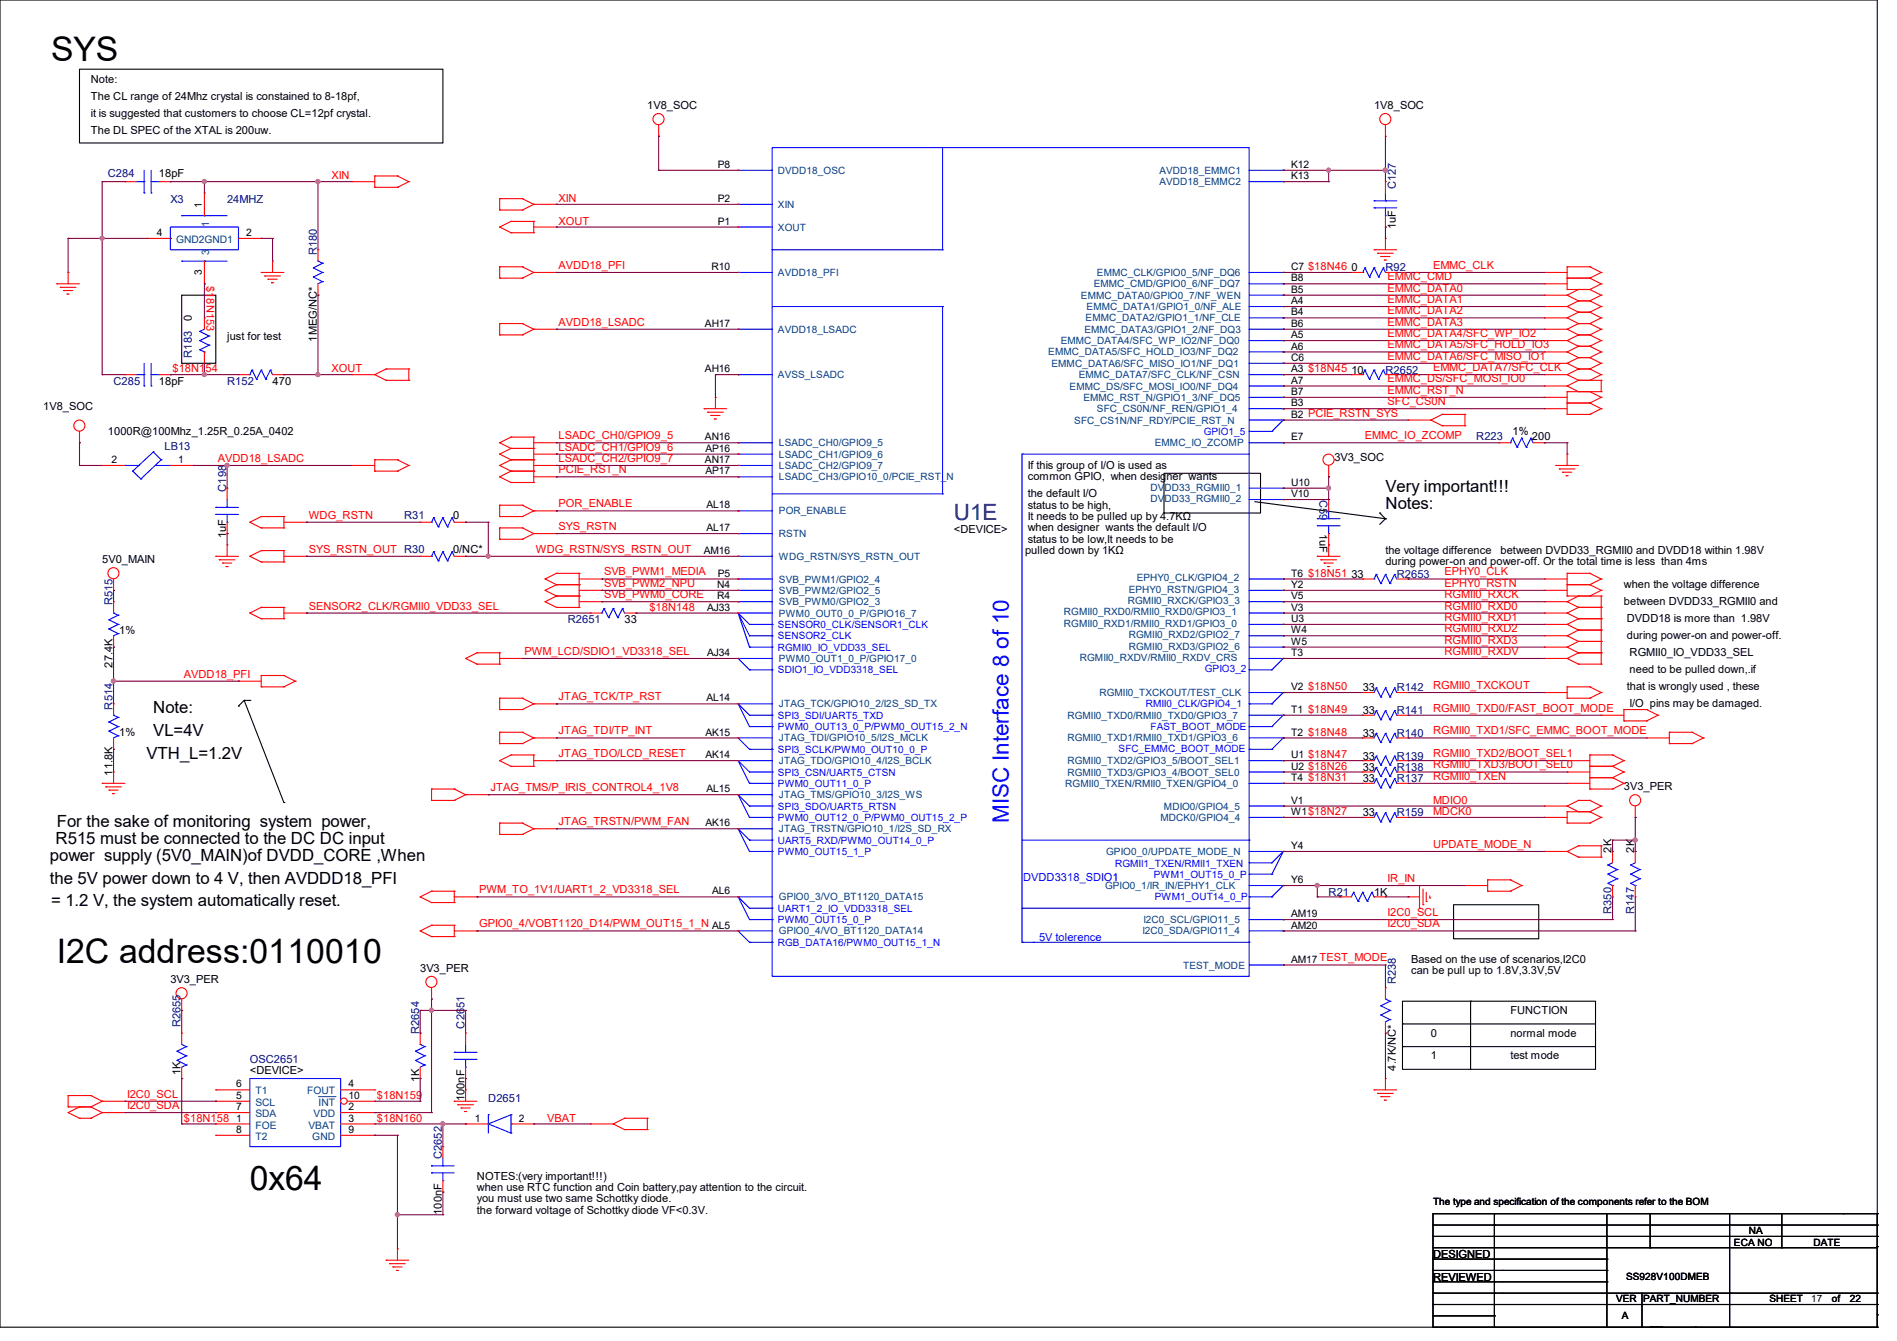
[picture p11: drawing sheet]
<svg xmlns="http://www.w3.org/2000/svg" width="297mm" height="210mm" viewBox="0 0 297 210" stroke-linecap="round" stroke-linejoin="round" font-family="sans-serif">
<defs><g id="words">
<g font-size="5.3">
<text x="8" y="9.5">SYS</text>
<text x="8.9" y="150.9">I2C address:0110010</text>
<text x="39.1" y="186.4">0x64</text>
</g>
<text font-size="3.5" fill="#000080" x="149.4" y="81.4">U1E</text>
<text font-size="3.5" fill="#00f" x="157.9" y="128.9" transform="rotate(-90 157.9 128.9)">MISC Interface 8 of 10</text>
<g font-size="2.6">
<text x="216.9" y="77">Very important!!!</text>
<text x="216.9" y="79.7">Notes:</text>
<text x="24" y="111.7">Note:</text>
<text x="22.9" y="118.8">VTH_L=1.2V</text>
<text x="24" y="115.3">VL=4V</text>
<text x="8.9" y="129.5">For the sake of monitoring system power,</text>
<text x="7.8" y="134.8">power supply (5V0_MAIN)of DVDD_CORE ,When</text>
<text x="8.7" y="132.2">R515 must be connected to the DC DC input</text>
<text x="7.8" y="138.4">the 5V power down to 4 V, then AVDDD18_PFI</text>
<text x="8" y="141.9">= 1.2 V, the system automatically reset.</text>
</g>
<g font-size="1.7">
<text x="14.2" y="13">Note:</text>
<text x="14.2" y="15.7">The CL range of 24Mhz crystal is constained to 8-18pf,</text>
<text x="101.3" y="17.1">1V8_SOC</text>
<text x="215.1" y="17.1">1V8_SOC</text>
<text x="14.2" y="18.3">it is suggested that customers to choose CL=12pf crystal.</text>
<text x="14.2" y="21">The DL SPEC of the XTAL is 200uw.</text>
<text x="24.9" y="27.7">18pF</text>
<text x="218.5" y="35.9" transform="rotate(-90 218.5 35.9)">1uF</text>
<text x="211.6" y="42.5">0</text>
<text x="30.1" y="50.3" transform="rotate(-90 30.1 50.3)">0</text>
<text x="35.6" y="53.2">just for test</text>
<text x="49.6" y="53.5" transform="rotate(-90 49.6 53.5)">1MEG/NC*</text>
<text x="211.6" y="58.5">10</text>
<text x="6.8" y="64.2">1V8_SOC</text>
<text x="24.9" y="60.3">18pF</text>
<text x="42.7" y="60.3">470</text>
<text x="16.9" y="68.1">1000R@100Mhz_1.25R_0.25A_0402</text>
<text x="236.8" y="68.1">1%</text>
<text x="239.9" y="68.8">200</text>
<text x="160.9" y="77.9">the default I/O</text>
<text x="160.9" y="75.2">common GPIO, when designer wants</text>
<text x="160.9" y="73.4">If this group of I/O is used as</text>
<text x="208.9" y="72.2">3V3_SOC</text>
<text x="71" y="81.3">0</text>
<text x="149.4" y="83.4">&lt;DEVICE&gt;</text>
<text x="160.9" y="83.2">when designer wants the default I/O</text>
<text x="160.9" y="81.4">It needs to be pulled up by 4.7KΩ</text>
<text x="160.9" y="79.7">status to be high,</text>
<text x="206.6" y="83.6" transform="rotate(90 206.6 83.6)">1uF</text>
<text x="16" y="88.2">5V0_MAIN</text>
<text x="35.4" y="84.3" transform="rotate(-90 35.4 84.3)">1uF</text>
<text x="71" y="86.6">0/NC*</text>
<text x="160.5" y="86.8">pulled down by 1KΩ</text>
<text x="160.9" y="85">status to be low,It needs to be</text>
<text x="216.9" y="86.8">the voltage difference</text>
<text x="216.9" y="88.6">during power-on and power-off. Or the total time is less than 4ms</text>
<text x="235" y="86.8">between DVDD33_RGMII0 and DVDD18 within 1.98V</text>
<text x="211.6" y="90.5">33</text>
<text x="254.3" y="94.8">between DVDD33_RGMII0 and</text>
<text x="254.3" y="92.1">when the voltage difference</text>
<text x="18.7" y="99.2">1%</text>
<text x="97.8" y="97.6">33</text>
<text x="254.7" y="100.1">during power-on and power-off.</text>
<text x="254.7" y="97.5">DVDD18 is more than 1.98V</text>
<text x="17.6" y="104.6" transform="rotate(-90 17.6 104.6)">27.4K</text>
<text x="255.1" y="102.8">RGMII0_IO_VDD33_SEL</text>
<text x="255.1" y="105.5">need to be pulled down,.if</text>
<text x="213.4" y="111.8">33</text>
<text x="213.4" y="108.3">33</text>
<text x="254.7" y="108.1">that is wrongly used , these</text>
<text x="255.1" y="110.8">I/O pins may be damaged.</text>
<text x="18.7" y="115.2">1%</text>
<text x="213.4" y="115.4">33</text>
<text x="213.4" y="119">33</text>
<text x="17.6" y="121.5" transform="rotate(-90 17.6 121.5)">11.8K</text>
<text x="213.4" y="120.7">33</text>
<text x="213.4" y="122.5">33</text>
<text x="254.3" y="123.7">3V3_PER</text>
<text x="213.4" y="127.8">33</text>
<text x="252.3" y="133.5" transform="rotate(-90 252.3 133.5)">2K</text>
<text x="255.9" y="133.5" transform="rotate(-90 255.9 133.5)">2K</text>
<text x="215.1" y="140.3">1K</text>
<text x="26.7" y="154">3V3_PER</text>
<text x="65.8" y="152.2">3V3_PER</text>
<text x="220.9" y="150.8">Based on the use of scenarios,I2C0</text>
<text x="220.9" y="152.6">can be pull up to 1.8V,3.3V,5V</text>
<text x="236.5" y="158.8">FUNCTION</text>
<text x="218.5" y="167.7" transform="rotate(-90 218.5 167.7)">4.7K/NC*</text>
<text x="224" y="165.9">1</text>
<text x="224" y="162.3">0</text>
<text x="236.5" y="165.9">test mode</text>
<text x="236.5" y="162.3">normal mode</text>
<text x="28.3" y="168.4" transform="rotate(-90 28.3 168.4)">1K</text>
<text x="39.1" y="168.2">&lt;DEVICE&gt;</text>
<text x="65.6" y="169.5" transform="rotate(-90 65.6 169.5)">1K</text>
<text x="72.7" y="172.5" transform="rotate(-90 72.7 172.5)">100nF</text>
<text x="74.7" y="184.7">NOTES:(very important!!!)</text>
<text x="69.2" y="190.2" transform="rotate(-90 69.2 190.2)">100nF</text>
<text x="74.7" y="190.1">the forward voltage of Schottky diode VF&lt;0.3V.</text>
<text x="74.7" y="188.3">you must use two same Schottky diode.</text>
<text x="74.7" y="186.5">when use RTC function and Coin battery,pay attention to the circuit.</text>
<text x="224.4" y="197">DESIGNED</text>
<text x="224.4" y="200.6">REVIEWED</text>
</g>
<g font-size="1.7" fill="#000080">
<text x="16.9" y="27.7">C284</text>
<text x="218.5" y="29.7" transform="rotate(-90 218.5 29.7)">C127</text>
<text x="26.7" y="31.8">X3</text>
<text x="35.6" y="31.8">24MHZ</text>
<text x="49.6" y="40" transform="rotate(-90 49.6 40)">R180</text>
<text x="216.9" y="42.5">R92</text>
<text x="30.1" y="56" transform="rotate(-90 30.1 56)">R183</text>
<text x="216.9" y="58.5">R2652</text>
<text x="17.8" y="60.3">C285</text>
<text x="35.6" y="60.3">R152</text>
<text x="25.8" y="70.4">LB13</text>
<text x="231.1" y="68.8">R223</text>
<text x="35.4" y="77" transform="rotate(-90 35.4 77)">C198</text>
<text x="63.3" y="81.3">R31</text>
<text x="206.6" y="78.2" transform="rotate(90 206.6 78.2)">C59</text>
<text x="17.6" y="94.8" transform="rotate(-90 17.6 94.8)">R515</text>
<text x="218.7" y="90.5">R2653</text>
<text x="88.9" y="97.6">R2651</text>
<text x="17.6" y="111.1" transform="rotate(-90 17.6 111.1)">R514</text>
<text x="218.7" y="111.8">R141</text>
<text x="218.7" y="108.3">R142</text>
<text x="218.7" y="115.4">R140</text>
<text x="218.7" y="119">R139</text>
<text x="218.7" y="120.7">R138</text>
<text x="218.7" y="122.5">R137</text>
<text x="218.7" y="127.8">R159</text>
<text x="208" y="140.3">R21</text>
<text x="252.3" y="143.1" transform="rotate(-90 252.3 143.1)">R350</text>
<text x="255.9" y="143.1" transform="rotate(-90 255.9 143.1)">R147</text>
<text x="218.5" y="154.1" transform="rotate(-90 218.5 154.1)">R238</text>
<text x="28.3" y="160.9" transform="rotate(-90 28.3 160.9)">R2655</text>
<text x="65.6" y="162" transform="rotate(-90 65.6 162)">R2654</text>
<text x="72.7" y="161.1" transform="rotate(-90 72.7 161.1)">C2651</text>
<text x="39.1" y="166.4">OSC2651</text>
<text x="76.5" y="172.6">D2651</text>
<text x="69.2" y="181.5" transform="rotate(-90 69.2 181.5)">C2652</text>
</g>
<g font-size="1.7" fill="#f00">
<text x="51.9" y="28.1">XIN</text>
<text x="87.5" y="31.7">XIN</text>
<text x="87.5" y="35.2">XOUT</text>
<text x="32.3" y="44.8" transform="rotate(90 32.3 44.8)">$18N153</text>
<text x="87.5" y="42.1">AVDD18_PFI</text>
<text x="217.3" y="43.9">EMMC_CMD</text>
<text x="217.3" y="45.7">EMMC_DATA0</text>
<text x="217.3" y="47.5">EMMC_DATA1</text>
<text x="224.4" y="42.1">EMMC_CLK</text>
<text x="87.5" y="51">AVDD18_LSADC</text>
<text x="217.3" y="49.2">EMMC_DATA2</text>
<text x="217.3" y="51">EMMC_DATA3</text>
<text x="217.3" y="52.8">EMMC_DATA4/SFC_WP_IO2</text>
<text x="27" y="58.3">$18N154</text>
<text x="51.9" y="58.3">XOUT</text>
<text x="217.3" y="54.6">EMMC_DATA5/SFC_HOLD_IO3</text>
<text x="217.3" y="56.3">EMMC_DATA6/SFC_MISO_IO1</text>
<text x="217.3" y="59.9">EMMC_DS/SFC_MOSI_IO0</text>
<text x="224.4" y="58.1">EMMC_DATA7/SFC_CLK</text>
<text x="217.3" y="61.7">EMMC_RST_N</text>
<text x="217.3" y="63.5">SFC_CS0N</text>
<text x="87.5" y="68.8">LSADC_CH0/GPIO9_5</text>
<text x="87.5" y="70.6">LSADC_CH1/GPIO9_6</text>
<text x="213.7" y="68.8">EMMC_IO_ZCOMP</text>
<text x="34.1" y="72.3">AVDD18_LSADC</text>
<text x="87.5" y="74.1">PCIE_RST_N</text>
<text x="87.5" y="72.3">LSADC_CH2/GPIO9_7</text>
<text x="48.3" y="81.2">WDG_RSTN</text>
<text x="87.5" y="79.5">POR_ENABLE</text>
<text x="87.5" y="83">SYS_RSTN</text>
<text x="48.3" y="86.6">SYS_RSTN_OUT R30</text>
<text x="83.9" y="86.6">WDG_RSTN/SYS_RSTN_OUT</text>
<text x="48.3" y="95.5">SENSOR2_CLK/RGMII0_VDD33_SEL</text>
<text x="94.6" y="93.7">SVB_PWM0_CORE</text>
<text x="94.6" y="90.1">SVB_PWM1_MEDIA</text>
<text x="94.6" y="91.9">SVB_PWM2_NPU</text>
<text x="101.7" y="95.7">$18N148</text>
<text x="226.1" y="90.1">EPHY0_CLK</text>
<text x="226.1" y="91.9">EPHY0_RSTN</text>
<text x="226.1" y="93.7">RGMII0_RXCK</text>
<text x="226.1" y="95.5">RGMII0_RXD0</text>
<text x="226.1" y="97.2">RGMII0_RXD1</text>
<text x="226.1" y="99">RGMII0_RXD2</text>
<text x="226.1" y="100.8">RGMII0_RXD3</text>
<text x="28.8" y="106.1">AVDD18_PFI</text>
<text x="82.1" y="102.6">PWM_LCD/SDIO1_VD3318_SEL</text>
<text x="224.4" y="107.9">RGMII0_TXCKOUT</text>
<text x="226.1" y="102.6">RGMII0_RXDV</text>
<text x="87.5" y="109.7">JTAG_TCK/TP_RST</text>
<text x="224.4" y="111.5">RGMII0_TXD0/FAST_BOOT_MODE</text>
<text x="87.5" y="115">JTAG_TDI/TP_INT</text>
<text x="87.5" y="118.6">JTAG_TDO/LCD_RESET</text>
<text x="224.4" y="115">RGMII0_TXD1/SFC_EMMC_BOOT_MODE</text>
<text x="224.4" y="118.6">RGMII0_TXD2/BOOT_SEL1</text>
<text x="76.8" y="123.9">JTAG_TMS/P_IRIS_CONTROL4_1V8</text>
<text x="224.4" y="125.9">MDIO0</text>
<text x="224.4" y="120.4">RGMII0_TXD3/BOOT_SEL0</text>
<text x="224.4" y="122.1">RGMII0_TXEN</text>
<text x="87.5" y="129.2">JTAG_TRSTN/PWM_FAN</text>
<text x="224.4" y="127.7">MDCK0</text>
<text x="224.4" y="132.8">UPDATE_MODE_N</text>
<text x="75" y="139.9">PWM_TO_1V1/UART1_2_VD3318_SEL</text>
<text x="217.3" y="143.5">I2C0_SCL</text>
<text x="217.3" y="138.1">IR_IN</text>
<text x="75" y="145.2">GPIO0_4/VOBT1120_D14/PWM_OUT15_1_N AL5</text>
<text x="217.3" y="145.2">I2C0_SDA</text>
<text x="19.9" y="171.9">I2C0_SCL</text>
<text x="19.9" y="173.7">I2C0_SDA</text>
<text x="59" y="172.1">$18N159</text>
<text x="28.8" y="175.7">$18N158</text>
<text x="59" y="175.7">$18N160</text>
<text x="85.7" y="175.7">VBAT</text>
</g>
<g font-size="1.7" fill="#00f">
<text x="160.2" y="138">DVDD3318_SDIO1</text>
<text x="162.7" y="147.4">5V tolerence</text>
</g>
<g font-size="1.6">
<text x="112.4" y="26.3">P8</text>
<text x="202.1" y="28.1">K13</text>
<text x="202.1" y="26.3">K12</text>
<text x="31.6" y="32.6" transform="rotate(-90 31.6 32.6)">1</text>
<text x="112.4" y="31.6">P2</text>
<text x="112.4" y="35.2">P1</text>
<text x="24.6" y="37">4</text>
<text x="38.6" y="37">2</text>
<text x="31.6" y="43" transform="rotate(-90 31.6 43)">3</text>
<text x="111.4" y="42.3">R10</text>
<text x="202.1" y="42.3">C7 $18N46</text>
<text x="202.1" y="44.1">B8</text>
<text x="202.1" y="45.8">B5</text>
<text x="202.1" y="47.6">A4</text>
<text x="110.4" y="51.2">AH17</text>
<text x="202.1" y="51.2">B6</text>
<text x="202.1" y="49.4">B4</text>
<text x="202.1" y="53">A5</text>
<text x="110.4" y="58.3">AH16</text>
<text x="202.1" y="56.5">C6</text>
<text x="202.1" y="54.7">A6</text>
<text x="202.1" y="58.3">A3 $18N45</text>
<text x="202.1" y="61.8">B7</text>
<text x="202.1" y="63.6">B3</text>
<text x="202.1" y="65.4">B2 PCIE_RSTN_SYS</text>
<text x="202.1" y="60.1">A7</text>
<text x="110.4" y="69">AN16</text>
<text x="110.4" y="70.7">AP16</text>
<text x="202.1" y="69">E7</text>
<text x="17.4" y="72.5">2</text>
<text x="27.9" y="72.5">1</text>
<text x="110.4" y="72.5">AN17</text>
<text x="110.4" y="74.3">AP17</text>
<text x="202.1" y="77.9">V10</text>
<text x="202.1" y="76.1">U10</text>
<text x="110.6" y="79.6">AL18</text>
<text x="110.6" y="83.2">AL17</text>
<text x="110.2" y="86.7">AM16</text>
<text x="110.7" y="95.6">AJ33</text>
<text x="112.3" y="93.9">R4</text>
<text x="112.3" y="92.1">N4</text>
<text x="112.4" y="90.3">P5</text>
<text x="202.1" y="92.1">Y2</text>
<text x="202.1" y="93.9">V5</text>
<text x="202.1" y="95.6">V3</text>
<text x="202.1" y="90.3">T6 $18N51</text>
<text x="202.1" y="101">W5</text>
<text x="202.1" y="99.2">W4</text>
<text x="202.1" y="97.4">U3</text>
<text x="110.7" y="102.7">AJ34</text>
<text x="202.1" y="102.7">T3</text>
<text x="110.6" y="109.9">AL14</text>
<text x="202.1" y="108.1">V2 $18N50</text>
<text x="202.1" y="111.6">T1 $18N49</text>
<text x="110.4" y="115.2">AK15</text>
<text x="110.4" y="118.7">AK14</text>
<text x="202.1" y="118.7">U1 $18N47</text>
<text x="202.1" y="115.2">T2 $18N48</text>
<text x="110.6" y="124.1">AL15</text>
<text x="202.1" y="122.3">T4 $18N31</text>
<text x="202.1" y="125.9">V1</text>
<text x="202.1" y="120.5">U2 $18N26</text>
<text x="110.4" y="129.4">AK16</text>
<text x="202.1" y="127.6">W1$18N27</text>
<text x="202.1" y="133">Y4</text>
<text x="111.5" y="140.1">AL6</text>
<text x="202.1" y="138.3">Y6</text>
<text x="202.1" y="143.6">AM19</text>
<text x="202.1" y="145.4">AM20</text>
<text x="202.1" y="150.7">AM17TEST_MODE</text>
<text x="37" y="172.1">5</text>
<text x="37" y="170.3">6</text>
<text x="37" y="173.9">7</text>
<text x="54.6" y="173.9">2</text>
<text x="54.6" y="170.3">4</text>
<text x="54.6" y="172.1">10</text>
<text x="37" y="175.6">1</text>
<text x="37" y="177.4">8</text>
<text x="54.6" y="175.6">3</text>
<text x="54.6" y="177.4">9</text>
<text x="74.3" y="175.6">1</text>
<text x="81.2" y="175.6">2</text>
<text x="224.4" y="188.7">The type and specification of the components refer to the BOM</text>
<text x="271.5" y="195.1">ECA NO</text>
<text x="273.8" y="193.3">NA</text>
<text x="283.9" y="195.1">DATE</text>
<text x="253" y="204">VER</text>
<text x="254.6" y="200.4">SS928V100DMEB</text>
<text x="257.3" y="204">PART_NUMBER</text>
<text x="277" y="204">SHEET</text>
<text x="283.6" y="204">17</text>
<text x="286.8" y="204">of</text>
<text x="289.6" y="204">22</text>
<text x="253.9" y="206.6">A</text>
</g>
<g font-size="1.6" fill="#004080">
<text x="121.8" y="27.2">DVDD18_OSC</text>
<text x="181.5" y="29">AVDD18_EMMC2</text>
<text x="181.5" y="27.2">AVDD18_EMMC1</text>
<text x="32.8" y="35.6" transform="rotate(-90 32.8 35.6)">1</text>
<text x="121.8" y="32.6">XIN</text>
<text x="27.6" y="38.1">GND2GND1</text>
<text x="32.8" y="40" transform="rotate(-90 32.8 40)">3</text>
<text x="121.8" y="36.1">XOUT</text>
<text x="121.8" y="43.2">AVDD18_PFI</text>
<text x="169.2" y="46.8">EMMC_DATA0/GPIO0_7/NF_WEN</text>
<text x="171.2" y="45">EMMC_CMD/GPIO0_6/NF_DQ7</text>
<text x="171.7" y="43.2">EMMC_CLK/GPIO0_5/NF_DQ6</text>
<text x="121.8" y="52.1">AVDD18_LSADC</text>
<text x="166.1" y="53.9">EMMC_DATA4/SFC_WP_IO2/NF_DQ0</text>
<text x="169.8" y="52.1">EMMC_DATA3/GPIO1_2/NF_DQ3</text>
<text x="170" y="50.3">EMMC_DATA2/GPIO1_1/NF_CLE</text>
<text x="170.1" y="48.6">EMMC_DATA1/GPIO1_0/NF_ALE</text>
<text x="121.8" y="59.2">AVSS_LSADC</text>
<text x="164.1" y="55.7">EMMC_DATA5/SFC_HOLD_IO3/NF_DQ2</text>
<text x="164.6" y="57.4">EMMC_DATA6/SFC_MISO_IO1/NF_DQ1</text>
<text x="168.9" y="59.2">EMMC_DATA7/SFC_CLK/NF_CSN</text>
<text x="167.5" y="61">EMMC_DS/SFC_MOSI_IO0/NF_DQ4</text>
<text x="169.6" y="62.8">EMMC_RST_N/GPIO1_3/NF_DQ5</text>
<text x="171.7" y="64.6">SFC_CS0N/NF_REN/GPIO1_4</text>
<text x="122" y="71.7">LSADC_CH1/GPIO9_6</text>
<text x="122" y="69.9">LSADC_CH0/GPIO9_5</text>
<text x="168.2" y="66.3">SFC_CS1N/NF_RDY/PCIE_RST_N</text>
<text x="180.8" y="69.9">EMMC_IO_ZCOMP</text>
<text x="122" y="75.2">LSADC_CH3/GPIO10_0/PCIE_RST_N</text>
<text x="122" y="73.4">LSADC_CH2/GPIO9_7</text>
<text x="180.1" y="76.8">DVDD33_RGMII0_1</text>
<text x="122" y="80.6">POR_ENABLE</text>
<text x="180.1" y="78.6">DVDD33_RGMII0_2</text>
<text x="122" y="87.7">WDG_RSTN/SYS_RSTN_OUT</text>
<text x="122" y="84.1">RSTN</text>
<text x="122" y="94.8">SVB_PWM0/GPIO2_3</text>
<text x="122" y="91.2">SVB_PWM1/GPIO2_4</text>
<text x="122" y="93">SVB_PWM2/GPIO2_5</text>
<text x="176.6" y="94.6">RGMII0_RXCK/GPIO3_3</text>
<text x="176.7" y="92.8">EPHY0_RSTN/GPIO4_3</text>
<text x="178" y="91.1">EPHY0_CLK/GPIO4_2</text>
<text x="122" y="96.6">PWM0_OUT0_0_P/GPIO16_7</text>
<text x="166.6" y="96.4">RGMII0_RXD0/RMII0_RXD0/GPIO3_1</text>
<text x="166.6" y="98.2">RGMII0_RXD1/RMII0_RXD1/GPIO3_0</text>
<text x="176.7" y="101.7">RGMII0_RXD3/GPIO2_6</text>
<text x="176.7" y="99.9">RGMII0_RXD2/GPIO2_7</text>
<text x="122" y="103.7">PWM0_OUT1_0_P/GPIO17_0</text>
<text x="169.1" y="103.5">RGMII0_RXDV/RMII0_RXDV_CRS</text>
<text x="122" y="110.8">JTAG_TCK/GPIO10_2/I2S_SD_TX</text>
<text x="167.1" y="112.6">RGMII0_TXD0/RMII0_TXD0/GPIO3_7</text>
<text x="172.1" y="109">RGMII0_TXCKOUT/TEST_CLK</text>
<text x="122" y="116.1">JTAG_TDI/GPIO10_5/I2S_MCLK</text>
<text x="122" y="119.7">JTAG_TDO/GPIO10_4/I2S_BCLK</text>
<text x="167.1" y="119.7">RGMII0_TXD2/GPIO3_5/BOOT_SEL1</text>
<text x="167.1" y="116.1">RGMII0_TXD1/RMII0_TXD1/GPIO3_6</text>
<text x="122" y="125">JTAG_TMS/GPIO10_3/I2S_WS</text>
<text x="166.8" y="123.2">RGMII0_TXEN/RMII0_TXEN/GPIO4_0</text>
<text x="167.1" y="121.5">RGMII0_TXD3/GPIO3_4/BOOT_SEL0</text>
<text x="122" y="130.3">JTAG_TRSTN/GPIO10_1/I2S_SD_RX</text>
<text x="181.7" y="128.6">MDCK0/GPIO4_4</text>
<text x="182.2" y="126.8">MDIO0/GPIO4_5</text>
<text x="173.2" y="133.9">GPIO0_0/UPDATE_MODE_N</text>
<text x="122" y="141">GPIO0_3/VO_BT1120_DATA15</text>
<text x="173" y="139.2">GPIO0_1/IR_IN/EPHY1_CLK</text>
<text x="122" y="146.3">GPIO0_4/VO_BT1120_DATA14</text>
<text x="178.9" y="146.3">I2C0_SDA/GPIO11_4</text>
<text x="179" y="144.6">I2C0_SCL/GPIO11_5</text>
<text x="185.3" y="151.7">TEST_MODE</text>
<text x="40" y="173.2">SCL</text>
<text x="40" y="171.4">T1</text>
<text x="48.1" y="171.4">FOUT</text>
<text x="49.9" y="173.2">INT</text>
<text x="40" y="176.7">FOE</text>
<text x="40" y="175">SDA</text>
<text x="40" y="178.5">T2</text>
<text x="48.3" y="176.7">VBAT</text>
<text x="48.9" y="178.5">GND</text>
<text x="49.1" y="175">VDD</text>
</g>
<g font-size="1.6" fill="#00f">
<text x="188.5" y="68.1">GPIO1_5</text>
<text x="121.8" y="101.9">RGMII0_IO_VDD33_SEL</text>
<text x="121.8" y="100.1">SENSOR2_CLK</text>
<text x="121.8" y="98.3">SENSOR0_CLK/SENSOR1_CLK</text>
<text x="121.8" y="105.5">SDIO1_IO_VDD3318_SEL</text>
<text x="188.6" y="105.3">GPIO3_2</text>
<text x="121.8" y="112.6">SPI3_SDI/UART5_TXD</text>
<text x="179.4" y="110.8">RMII0_CLK/GPIO4_1</text>
<text x="121.8" y="114.3">PWM0_OUT13_0_P/PWM0_OUT15_2_N</text>
<text x="121.8" y="117.9">SPI3_SCLK/PWM0_OUT10_0_P</text>
<text x="175.1" y="117.7">SFC_EMMC_BOOT_MODE</text>
<text x="180.1" y="114.3">FAST_BOOT_MODE</text>
<text x="121.8" y="123.2">PWM0_OUT11_0_P</text>
<text x="121.8" y="121.5">SPI3_CSN/UART5_CTSN</text>
<text x="121.8" y="128.6">PWM0_OUT12_0_P/PWM0_OUT15_2_P</text>
<text x="121.8" y="126.8">SPI3_SDO/UART5_RTSN</text>
<text x="121.8" y="133.9">PWM0_OUT15_1_P</text>
<text x="121.8" y="132.1">UART5_RXD/PWM0_OUT14_0_P</text>
<text x="174.6" y="135.8">RGMII1_TXEN/RMII1_TXEN</text>
<text x="180.6" y="137.5">PWM1_OUT15_0_P</text>
<text x="121.8" y="142.8">UART1_2_IO_VDD3318_SEL</text>
<text x="180.8" y="141">PWM1_OUT14_0_P</text>
<text x="121.8" y="144.6">PWM0_OUT15_0_P</text>
<text x="121.8" y="148.1">RGB_DATA16/PWM0_OUT15_1_N</text>
</g>
</g></defs>
<g fill="none" stroke="#000" stroke-width=".17">
<path d="M0 0h293.9v207.9h-293.9zM12.4 10.8h56.9v11.6h-56.9zM28.4 46.2h5.4v10.7h-5.4zM182.2 74.1h15.2v6.2h-15.2zM196.5 78.6l20.4 2.6M216 80.3h.1M216 80.3l.9 .9M216.9 81.2h.1M216.9 81.2l-.9 .9M37.3 110.6h.1M38.2 109.7l6.2 16M38.2 109.7l-.9 .9"/>
<path d="M38.2 109.7h.9M39.1 109.7h.1M44.4 125.7h.1M219.6 156.8h30.2v10.7h-30.2zM227.6 141.7h13.3v5.3h-13.3zM230.3 156.8h.1M230.3 156.8v10.7M219.6 160.4h.1M219.6 163.9h.1M219.6 160.4h30.2M219.6 163.9h30.2M224.4 191.9h69.5v3.5h-69.5z"/>
<path d="M224.4 197.2h.1M224.4 199h.1M224.4 190.1h.1M224.4 193.6h69.5M224.4 190.1v1.8M224.4 195.4v12.5M224.4 199h27.2M224.4 197.2h27.2M224.6 190.1h69.3M234 191.9h.1M234 190.1h.1M234 190.1v17.8"/>
<path d="M235.2 199h.1M251.6 199h.1M251.6 197.2h.1M251.6 190.1v17.8M258.4 195.4h.1M258.4 190.1v5.3M270.8 190.1v17.8M279 195.4h.1M279 190.1v5.3M288.6 190.1h.1M293.9 193.6h.1M293.9 191.9h.1"/>
<path d="M293.9 195.2h.1M293.9 190.1h.1M224.4 200.7h.1M224.4 202.5h.1M224.4 204.3h.1M224.4 206.1h.1M224.4 207.9h.1M224.4 200.7h27.2M224.4 202.5h69.5M224.4 204.3h69.5M224.4 206.1h9.6M234 200.7h.1"/>
<path d="M234 202.5h.1M234 204.3h.1M234 206.1h.1M234 207.9h.1M251.6 207.9h.1M251.6 200.7h.1M257.1 207.9h.1M257.1 202.5v5.4M258.4 207.9h.1M260.1 207.9h.1M265.5 207.9h.1M270.8 202.5h.1"/>
<path d="M270.8 207.9h.1M293.9 204.3h.1M293.9 207.9h.1M293.9 205.9h.1M293.9 202.5h.1"/>
</g>
<g fill="none" stroke="#f00" stroke-width=".17">
<path d="M103.1 19.6v1.7M216.9 19.6v1.7M49.8 39.1h.1M49.8 39.1v1.8M55.1 28.4h.1M55.1 28.4h3.6M58.7 29.3h.1M58.7 27.6h.1M58.7 29.3h3.5M58.7 27.6v1.7M58.7 27.6h3.5M62.2 27.6h.1"/>
<path d="M62.2 29.3h.1M62.2 27.6l1.8 .8M64 28.4h.1M64 28.4l-1.8 .9M78.2 32.9h.1M78.2 31.1h.1M78.2 35.6h.1M78.2 35.6l1.8 .8M78.2 32.9h3.6M78.2 31.1v1.8M78.2 31.1h3.6M80 34.7h.1"/>
<path d="M80 36.4h.1M80 36.4h3.6M80 34.7h3.6M80 34.7l-1.8 .9M81.8 31.1h.1M81.8 32.9h.1M81.8 31.1l1.8 .9M83.6 32h.1M83.6 36.4h.1M83.6 34.7h.1M83.6 32h3.5M83.6 32l-1.8 .9"/>
<path d="M83.6 35.6h3.5M83.6 34.7v1.7M87.1 32h.1M87.1 35.6h.1M103.1 21.3h.1M215.1 39.1h.1M215.1 39.1h3.6M215.7 39.7h.1M215.7 39.7h2.4M216.9 37.3h.1M216.9 21.3h.1M216.9 37.3v1.8"/>
<path d="M8.9 44.4h.1M8.9 44.4h3.5M9.4 45h.1M9.4 45h2.5M9.9 45.5h.1M9.9 45.5h1.5M10.5 46.1h.1M10.5 46.1h.3M10.7 42.7h.1M10.7 42.7v1.7M40.9 42.7h.1M40.9 42.7h3.5"/>
<path d="M41.4 43.2h.1M41.4 43.2h2.5M42 43.7h.1M42 43.7h1.4M42.5 44.3h.1M42.5 44.3h.3M42.7 40.9h.1M42.7 40.9v1.8M49.8 46.2h.1M49.8 44.4v1.8M55.1 58.7h.1M55.1 58.7h3.6"/>
<path d="M58.7 58.7h.1M58.7 58.7l1.8 .9M60.5 59.6h.1M60.5 57.8h.1M60.5 57.8h3.5M60.5 59.6h3.5M60.5 57.8l-1.8 .9M64 57.8h.1M64 59.6h.1M64 57.8v1.8M78.2 43.6h.1M78.2 41.8h.1"/>
<path d="M78.2 52.5h.1M78.2 50.7h.1M78.2 41.8v1.8M78.2 50.7v1.8M78.2 43.6h3.6M78.2 41.8h3.6M78.2 52.5h3.6M78.2 50.7h3.6M81.8 41.8h.1M81.8 43.6h.1M81.8 50.7h.1M81.8 52.5h.1"/>
<path d="M81.8 41.8l1.8 .9M81.8 50.7l1.8 .9M83.6 42.7h.1M83.6 51.6h.1M83.6 42.7h3.5M83.6 42.7l-1.8 .9M83.6 51.6h3.5M83.6 51.6l-1.8 .9M87.1 42.7h.1M87.1 51.6h.1M216.2 40.2h.1M216.2 40.2h1.4"/>
<path d="M216.7 40.7h.1M216.7 40.7h.4M241.8 42.7h.1M241.8 44.4h.1M241.8 55.1h.1M241.8 53.3h.1M241.8 58.7h.1M241.8 56.9h.1M241.8 48h.1M241.8 46.2h.1M241.8 51.6h.1M241.8 49.8h.1"/>
<path d="M241.8 58.7h3.6M241.8 44.4h3.6M241.8 42.7h3.6M241.8 51.6h3.6M241.8 55.1h3.6M241.8 53.3h3.6M241.8 56.9h3.6M241.8 48h3.6M241.8 46.2h3.6M241.8 49.8h3.6M245.4 43.6h.1M245.4 41.8h.1"/>
<path d="M245.4 45.3h.1M245.4 55.1h.1M245.4 53.3h.1M245.4 58.7h.1M245.4 56.9h.1M245.4 48h.1M245.4 46.2h.1M245.4 51.6h.1M245.4 49.8h.1M245.4 43.6h3.5M245.4 41.8h3.5M245.4 41.8v3.5"/>
<path d="M245.4 45.3h3.5M245.4 55.1l1.7 .9M245.4 53.3l1.7 .9M245.4 58.7l1.7 .9M245.4 56.9l1.7 .9M245.4 48l1.7 .9M245.4 46.2l1.7 .9M245.4 51.6l1.7 .9M245.4 49.8l1.7 .9M247.1 54.2h.1M247.1 56h.1M247.1 52.5h.1"/>
<path d="M247.1 57.8h.1M247.1 59.6h.1M247.1 47.1h.1M247.1 48.9h.1M247.1 45.3h.1M247.1 50.7h.1M247.1 57.8h1.8M247.1 59.6h3.6M247.1 52.5h1.8M247.1 50.7h1.8M247.1 54.2l-1.7 .9M247.1 54.2h1.8"/>
<path d="M247.1 56h1.8M247.1 52.5l-1.7 .8M247.1 57.8l-1.7 .9M247.1 56l-1.7 .9M247.1 47.1l-1.7 .9M247.1 47.1h1.8M247.1 48.9h1.8M247.1 45.3l-1.7 .9M247.1 50.7l-1.7 .9M247.1 48.9l-1.7 .9M247.1 59.6l-1.7 .9M248.9 41.8h.1"/>
<path d="M248.9 43.6h.1M248.9 45.3h.1M248.9 54.2h.1M248.9 56h.1M248.9 52.5h.1M248.9 57.8h.1M248.9 59.6h.1M248.9 47.1h.1M248.9 48.9h.1M248.9 50.7h.1M248.9 41.8l1.8 .9M248.9 43.6l1.8 .8"/>
<path d="M248.9 54.2l1.8 .9M248.9 52.5l1.8 .8M248.9 57.8l1.8 .9M248.9 56l1.8 .9M248.9 47.1l1.8 .9M248.9 45.3l1.8 .9M248.9 50.7l1.8 .9M248.9 48.9l1.8 .9M250.7 42.7h.1M250.7 44.4h.1M250.7 55.1h.1M250.7 53.3h.1"/>
<path d="M250.7 58.7h.1M250.7 56.9h.1M250.7 48h.1M250.7 46.2h.1M250.7 51.6h.1M250.7 49.8h.1M250.7 59.6h.1M250.7 59.6v1.7M250.7 42.7l-1.8 .9M250.7 44.4l-1.8 .9M250.7 55.1l-1.8 .9M250.7 53.3l-1.8 .9"/>
<path d="M250.7 58.7l-1.8 .9M250.7 56.9l-1.8 .9M250.7 48l-1.8 .9M250.7 46.2l-1.8 .9M250.7 51.6l-1.8 .9M250.7 49.8l-1.8 .9M12.4 69.3h.1M12.4 67.6v1.7M55.1 72.9h.1M55.1 72.9h3.6M58.7 73.8h.1M58.7 72h.1"/>
<path d="M58.7 72v1.8M58.7 73.8h3.5M58.7 72h3.5M62.2 72h.1M62.2 73.8h.1M62.2 72l1.8 .9M64 72.9h.1M64 72.9l-1.8 .9M78.2 79.1h.1M78.2 74.7h.1M78.2 72.9h.1M78.2 69.3h.1"/>
<path d="M78.2 71.1h.1M78.2 79.1v1.8M78.2 79.1h3.6M78.2 74.7l1.8 .9M78.2 72.9l1.8 .9M78.2 69.3l1.8 .9M78.2 71.1l1.8 .9M80 73.8h.1M80 75.6h.1M80 72h.1M80 68.5h.1M80 70.2h.1"/>
<path d="M80 73.8h3.6M80 72h3.6M80 75.6h3.6M80 73.8l-1.8 .9M80 72l-1.8 .9M80 70.2h3.6M80 68.5h3.6M80 68.5l-1.8 .8M80 70.2l-1.8 .9M81.8 79.1h.1M81.8 79.1l1.8 .9M83.6 75.6h.1"/>
<path d="M83.6 73.8h.1M83.6 72h.1M83.6 70.2h.1M83.6 68.5h.1M83.6 68.5v7.1M83.6 72.9h3.5M83.6 74.7h3.5M83.6 69.3h3.5M83.6 71.1h3.5M87.1 74.7h.1M87.1 72.9h.1M87.1 69.3h.1"/>
<path d="M87.1 71.1h.1M110.2 64h.1M110.2 64h3.6M110.8 64.6h.1M110.8 64.6h2.4M111.3 65.1h.1M111.3 65.1h1.4M111.8 65.6h.1M111.8 65.6h.4M112 62.2h.1M112 62.2v1.8M208 74.7h.1"/>
<path d="M208 78.2h.1M208 72.9v1.8M208 78.2v1.8M220.5 65.8h.1M220.5 65.8h3.5M224 65.8h.1M224 65.8l1.8 .9M225.8 64.9h.1M225.8 66.7h.1M225.8 64.9h3.6M225.8 66.7h3.6M225.8 64.9l-1.8 .9"/>
<path d="M229.4 66.7h.1M229.4 64.9h.1M229.4 64.9v1.8M241.8 62.2h.1M241.8 64h.1M241.8 60.5h.1M241.8 64h3.6M241.8 62.2h3.6M241.8 60.5h3.6M243.6 72.9h.1M243.6 72.9h3.5M244.1 73.4h.1"/>
<path d="M244.1 73.4h2.5M244.6 74h.1M244.6 74h1.5M245.2 74.5h.1M245.2 74.5h.3M245.4 71.1h.1M245.4 63.1h.1M245.4 61.3h.1M245.4 64.9h.1M245.4 60.5h.1M245.4 61.3v3.6M245.4 71.1v1.8"/>
<path d="M245.4 63.1h3.5M245.4 61.3h5.3M245.4 64.9h3.5M245.4 60.5l1.7 .8M247.1 61.3h.1M248.9 61.3h.1M248.9 63.1h.1M248.9 64.9h.1M248.9 61.3l1.8 .9M248.9 63.1l1.8 .9M250.7 62.2h.1M250.7 64h.1"/>
<path d="M250.7 61.3h.1M250.7 62.2l-1.8 .9M250.7 64l-1.8 .9M17.8 92.5h.1M17.8 90.7v1.8M33.8 87.1h.1M33.8 87.1h3.5M34.3 87.7h.1M34.3 87.7h2.5M34.8 88.2h.1M34.8 88.2h1.5M35.4 88.7h.1"/>
<path d="M35.4 88.7h.3M35.6 85.3h.1M35.6 85.3v1.8M39.1 96h.1M39.1 81.8h.1M39.1 87.1h.1M39.1 96l1.8 .9M39.1 81.8l1.8 .9M39.1 87.1l1.8 .9M40.9 95.1h.1M40.9 96.9h.1M40.9 80.9h.1"/>
<path d="M40.9 82.7h.1M40.9 86.2h.1M40.9 88h.1M40.9 80.9h3.5M40.9 82.7h3.5M40.9 96.9h3.5M40.9 95.1h3.5M40.9 95.1l-1.8 .9M40.9 80.9l-1.8 .9M40.9 88h3.5M40.9 86.2h3.5M40.9 86.2l-1.8 .9"/>
<path d="M44.4 96.9h.1M44.4 95.1h.1M44.4 82.7h.1M44.4 80.9h.1M44.4 88h.1M44.4 86.2h.1M44.4 87.1h3.6M44.4 96h3.6M44.4 80.9v1.8M44.4 86.2v1.8M44.4 95.1v1.8M44.4 81.8h3.6"/>
<path d="M48 96h.1M48 81.8h.1M48 87.1h.1M78.2 80.9h.1M78.2 84.5h.1M78.2 82.7h.1M78.2 82.7v1.8M78.2 80.9h3.6M78.2 84.5h3.6M78.2 82.7h3.6M81.8 80.9h.1M81.8 82.7h.1"/>
<path d="M81.8 84.5h.1M81.8 82.7l1.8 .9M83.6 80h.1M83.6 83.6h.1M83.6 80h3.5M83.6 80l-1.8 .9M83.6 83.6h3.5M83.6 83.6l-1.8 .9M85.3 90.7h.1M85.3 92.5h.1M85.3 94.2h.1M85.3 90.7l1.8 .9"/>
<path d="M85.3 92.5l1.8 .8M85.3 94.2l1.8 .9M87.1 80h.1M87.1 83.6h.1M87.1 89.8h.1M87.1 91.6h.1M87.1 93.3h.1M87.1 95.1h.1M87.1 95.1h3.6M87.1 91.6h3.6M87.1 89.8h3.6M87.1 89.8l-1.8 .9"/>
<path d="M87.1 93.3h3.6M87.1 91.6l-1.8 .9M87.1 93.3l-1.8 .9M90.7 91.6h.1M90.7 89.8h.1M90.7 93.3h.1M90.7 95.1h.1M90.7 90.7h3.5M90.7 89.8v5.3M90.7 92.5h3.5M90.7 94.2h3.5M94.2 90.7h.1"/>
<path d="M94.2 92.5h.1M94.2 94.2h.1M206.2 87.1h.1M206.2 87.1h3.6M206.8 87.7h.1M206.8 87.7h2.5M207.3 88.2h.1M207.3 88.2h1.4M207.9 88.7h.1M207.9 88.7h.3M208 85.3h.1M208 83.6v3.5"/>
<path d="M241.8 90.7h.1M241.8 92.5h.1M241.8 94.2h.1M241.8 96h.1M241.8 97.8h.1M241.8 99.6h.1M241.8 96h3.6M241.8 90.7h3.6M241.8 92.5h3.6M241.8 94.2h3.6M241.8 97.8h3.6M241.8 99.6h3.6"/>
<path d="M245.4 91.6h.1M245.4 89.8h.1M245.4 93.3h.1M245.4 94.2h.1M245.4 96h.1M245.4 97.8h.1M245.4 99.6h.1M245.4 91.6h3.5M245.4 89.8h3.5M245.4 93.3h5.3M245.4 89.8v3.5M245.4 94.2l1.7 .9"/>
<path d="M245.4 96l1.7 .9M245.4 97.8l1.7 .9M245.4 99.6l1.7 .9M247.1 93.3h.1M247.1 95.1h.1M247.1 96.9h.1M247.1 98.7h.1M247.1 96.9h3.6M247.1 95.1h3.6M247.1 93.3l-1.7 .9M247.1 95.1l-1.7 .9M247.1 98.7h3.6"/>
<path d="M247.1 96.9l-1.7 .9M247.1 98.7l-1.7 .9M248.9 89.8h.1M248.9 91.6h.1M248.9 93.3h.1M248.9 89.8l1.8 .9M248.9 91.6l1.8 .9M250.7 90.7h.1M250.7 92.5h.1M250.7 95.1h.1M250.7 93.3h.1M250.7 96.9h.1"/>
<path d="M250.7 98.7h.1M250.7 93.3v10.7M250.7 90.7l-1.8 .9M250.7 92.5l-1.8 .8M37.3 106.7h.1M37.3 106.7h3.6M40.9 107.6h.1M40.9 105.8h.1M40.9 107.6h3.5M40.9 105.8v1.8M40.9 105.8h3.5M44.4 105.8h.1"/>
<path d="M44.4 107.6h.1M44.4 105.8l1.8 .9M46.2 106.7h.1M46.2 106.7l-1.8 .9M72.9 103.1h.1M72.9 103.1l1.8 .9M74.7 102.2h.1M74.7 104h.1M74.7 104h3.5M74.7 102.2h3.5M74.7 102.2l-1.8 .9M78.2 104h.1"/>
<path d="M78.2 102.2h.1M78.2 119.1h.1M78.2 111.1h.1M78.2 109.3h.1M78.2 116.5h.1M78.2 114.7h.1M78.2 102.2v1.8M78.2 109.3v1.8M78.2 114.7v1.8M78.2 103.1h3.6M78.2 119.1l1.8 .9M78.2 111.1h3.6"/>
<path d="M78.2 109.3h3.6M78.2 116.5h3.6M78.2 114.7h3.6M80 118.2h.1M80 118.2h3.6M80 118.2l-1.8 .9M81.8 103.1h.1M81.8 109.3h.1M81.8 111.1h.1M81.8 114.7h.1M81.8 116.5h.1M81.8 109.3l1.8 .9"/>
<path d="M81.8 114.7l1.8 .9M83.6 118.2h.1M83.6 110.2h.1M83.6 115.6h.1M83.6 118.2v1.8M83.6 119.1h3.5M83.6 110.2h3.5M83.6 110.2l-1.8 .9M83.6 115.6h3.5M83.6 115.6l-1.8 .9M87.1 119.1h.1M87.1 110.2h.1"/>
<path d="M87.1 115.6h.1M241.8 108.5h.1M241.8 101.3h.1M241.8 103.1h.1M241.8 103.1h3.6M241.8 108.5h3.6M241.8 101.3h3.6M245.4 109.3h.1M245.4 107.6h.1M245.4 119.1h.1M245.4 101.3h.1M245.4 103.1h.1"/>
<path d="M245.4 119.1h3.5M245.4 109.3h3.5M245.4 107.6h3.5M245.4 107.6v1.7M245.4 101.3l1.7 .9M245.4 103.1l1.7 .9M247.1 100.5h.1M247.1 102.2h.1M247.1 104h.1M247.1 104h3.6M247.1 102.2h3.6M247.1 100.5h3.6"/>
<path d="M247.1 100.5l-1.7 .8M247.1 102.2l-1.7 .9M248.9 107.6h.1M248.9 109.3h.1M248.9 118.2h.1M248.9 118.2h3.6M248.9 107.6l1.8 .9M248.9 118.2v5.4M250.7 108.5h.1M250.7 112h.1M250.7 100.5h.1M250.7 102.2h.1"/>
<path d="M250.7 104h.1M250.7 108.5l-1.8 .8M250.7 112h3.6M252.5 118.2h.1M252.5 118.2l1.8 .9M254.3 119.1h.1M254.3 112.9h.1M254.3 111.1h.1M254.3 111.1h3.5M254.3 119.1l-1.8 .9M254.3 112.9h3.5M254.3 111.1v1.8"/>
<path d="M257.8 115.6h.1M257.8 111.1h.1M257.8 112.9h.1M257.8 115.6h3.6M257.8 111.1l1.8 .9M259.6 112h.1M259.6 112l-1.8 .9M261.4 116.5h.1M261.4 114.7h.1M261.4 116.5h3.5M261.4 114.7h3.5M261.4 114.7v1.8"/>
<path d="M264.9 114.7h.1M264.9 116.5h.1M264.9 114.7l1.8 .9M266.7 115.6h.1M266.7 115.6l-1.8 .9M16 122.7h.1M16 122.7h3.6M16.6 123.2h.1M16.6 123.2h2.4M17.1 123.7h.1M17.1 123.7h1.4M17.6 124.3h.1"/>
<path d="M17.6 124.3h.3M17.8 120.9h.1M17.8 120.9v1.8M67.6 139.6h.1M67.6 125.3h.1M67.6 123.6h.1M67.6 139.6h3.5M67.6 139.6l-1.8 .9M67.6 125.3h3.5M67.6 123.6v1.7M67.6 123.6h3.5M71.1 139.6h.1"/>
<path d="M71.1 123.6h.1M71.1 125.3h.1M71.1 139.6v1.8M71.1 123.6l1.8 .9M72.9 124.5h.1M72.9 124.5h3.6M72.9 124.5l-1.8 .8M76.5 124.5h.1M78.2 130.7h.1M78.2 128.9h.1M78.2 128.9v1.8M78.2 130.7h3.6"/>
<path d="M78.2 128.9h3.6M80 120h.1M80 120h3.6M81.8 128.9h.1M81.8 130.7h.1M81.8 128.9l1.8 .9M83.6 120h.1M83.6 129.8h.1M83.6 129.8h3.5M83.6 129.8l-1.8 .9M87.1 129.8h.1M222.2 138.7v3.5"/>
<path d="M222.8 139.2v2.5M223.3 139.7v1.5M229.4 138.7h.1M229.4 138.7h3.5M232.9 139.6h.1M232.9 137.8h.1M232.9 139.6h3.6M232.9 137.8v1.8M232.9 137.8h3.6M236.5 137.8h.1M236.5 139.6h.1M236.5 137.8l1.8 .9"/>
<path d="M238.3 138.7h.1M238.3 138.7l-1.8 .9M241.8 133.3h.1M241.8 128h.1M241.8 126.2h.1M241.8 133.3h3.6M241.8 128h3.6M241.8 126.2h3.6M245.4 133.3h.1M245.4 122.7h.1M245.4 120.9h.1M245.4 128.9h.1"/>
<path d="M245.4 127.1h.1M245.4 126.2h.1M245.4 122.7h3.5M245.4 128.9h3.5M245.4 133.3l1.7 .9M245.4 127.1v1.8M245.4 120.9h3.5M245.4 127.1h3.5M245.4 126.2l1.7 .9M247.1 132.5h.1M247.1 134.2h.1M247.1 125.3h.1"/>
<path d="M247.1 127.1h.1M247.1 125.3h1.8M247.1 134.2h3.6M247.1 132.5h3.6M247.1 132.5l-1.7 .8M247.1 125.3l-1.7 .9M248.9 123.6h.1M248.9 121.8h.1M248.9 120h.1M248.9 127.1h.1M248.9 128.9h.1M248.9 125.3h.1"/>
<path d="M248.9 120h3.6M248.9 123.6h3.6M248.9 121.8h3.6M248.9 127.1l1.8 .9M248.9 125.3l1.8 .9M250.7 134.2h.1M250.7 132.5h.1M250.7 128h.1M250.7 126.2h.1M250.7 132.5v1.7M250.7 128l-1.8 .9M250.7 126.2l-1.8 .9"/>
<path d="M252.5 121.8h.1M252.5 123.6h.1M252.5 120h.1M252.5 121.8l1.8 .9M252.5 120l1.8 .9M254.3 122.7h.1M254.3 120.9h.1M254.3 122.7l-1.8 .9M254.3 120.9l-1.8 .9M256 128h.1M256 126.2v1.8M28.4 158.2h.1"/>
<path d="M28.4 156.5v1.7M65.8 140.5h.1M65.8 145.8h.1M65.8 140.5l1.8 .9M65.8 145.8l1.8 .9M67.6 141.4h.1M67.6 156.5h.1M67.6 144.9h.1M67.6 146.7h.1M67.6 141.4h3.5M67.6 154.7v1.8M67.6 146.7h3.5"/>
<path d="M67.6 144.9h3.5M67.6 144.9l-1.8 .9M71.1 141.4h.1M71.1 146.7h.1M71.1 144.9h.1M71.1 140.5h3.6M71.1 144.9v1.8M71.1 145.8h3.6M74.7 140.5h.1M74.7 145.8h.1M216.9 154.7h.1M216.9 154.7v1.8"/>
<path d="M220.5 140.5h.1M220.5 140.5h1.7M222.2 142.2h.1M222.8 141.7h.1M223.3 141.2h.1M223.9 140.6h.1M223.9 140.3v.3M10.7 173.4h.1M10.7 171.6h.1M10.7 174.2h.1M10.7 171.6v1.8M10.7 173.4h3.5"/>
<path d="M10.7 171.6h3.5M10.7 174.2l1.7 .9M12.4 173.4h.1M12.4 175.1h.1M12.4 173.4l-1.7 .8M12.4 175.1h1.8M14.2 171.6h.1M14.2 173.4h.1M14.2 175.1h.1M14.2 171.6l1.8 .9M14.2 173.4l1.8 .8M16 172.5h.1"/>
<path d="M16 174.2h.1M16 172.5h3.6M16 172.5l-1.8 .9M16 174.2h3.6M16 174.2l-1.8 .9M19.6 172.5h.1M19.6 174.2h.1M28.4 161.8h.1M28.4 168.9h.1M28.4 161.8v1.8M28.4 167.1v1.8M33.8 176h.1"/>
<path d="M33.8 172.5h.1M33.8 170.7h.1M33.8 174.2h.1M33.8 177.8h.1M33.8 172.5h5.3M33.8 174.2h5.3M33.8 170.7h5.3M33.8 176h5.3M33.8 177.8h5.3M53.3 174.2h5.4M53.3 170.7h5.4M53.3 176h5.4"/>
<path d="M53.3 177.8h5.4M58.7 174.2h.1M58.7 176h.1M58.7 170.7h.1M58.7 177.8h.1M71.1 172.5h.1M71.1 172.5h3.6M71.7 173h.1M71.7 173h2.4M72.2 173.5h.1M72.2 173.5h1.4M72.7 174.1h.1"/>
<path d="M72.7 174.1h.4M72.9 170.7h.1M72.9 170.7v1.8M92.5 176h.1M92.5 176h3.5M96 176h.1M96 176l1.8 .9M97.8 175.1h.1M97.8 176.9h.1M97.8 175.1h3.5M97.8 176.9h3.5M97.8 175.1l-1.8 .9"/>
<path d="M101.3 176.9h.1M101.3 175.1h.1M101.3 175.1v1.8M215.1 170.7h.1M215.1 170.7h3.6M215.7 171.2h.1M215.7 171.2h2.4M216.2 171.7h.1M216.2 171.7h1.4M216.7 172.3h.1M216.7 172.3h.4M216.9 168.9h.1"/>
<path d="M216.9 161.8h.1M216.9 160v1.8M216.9 168.9v1.8M60.5 197.4h.1M60.5 197.4h3.5M61 197.9h.1M61 197.9h2.5M61.5 198.4h.1M61.5 198.4h1.4M62.1 199h.1M62.1 199h.3M62.2 195.6h.1"/>
<path d="M62.2 195.6v1.8"/>
<circle cx="103.1" cy="18.6" r=".87"/>
<circle cx="216.9" cy="18.6" r=".87"/>
<circle cx="12.4" cy="66.7" r=".87"/>
<circle cx="208" cy="72" r=".87"/>
<circle cx="17.8" cy="89.8" r=".87"/>
<circle cx="256" cy="125.3" r=".87"/>
<circle cx="28.4" cy="155.6" r=".87"/>
<circle cx="67.5" cy="153.8" r=".87"/>
</g>
<g fill="none" stroke="#00f" stroke-width=".17">
<path d="M49.1 42h.1M49.1 43.4h.1M49.1 42l1.4 .7M49.1 43.4l1.4 .7M49.8 40.9h.1M49.8 40.9l.7 .3M50.5 42.7h.1M50.5 41.2h.1M50.5 44.1h.1M50.5 42.7l-1.4 .7M50.5 41.2l-1.4 .8M50.5 44.1l-.7 .3"/>
<path d="M206.2 82.3h.1M206.2 81.2h.1M206.2 82.3h3.6M206.2 81.2h3.6M208 83.6h.1M208 81.2h.1M208 80v1.2M208 82.3v1.3M216.2 157.5h.1M216.2 159h.1M216.2 157.5l1.4 .7M216.2 159l1.4 .7"/>
<path d="M216.9 156.5h.1M216.9 156.5l.7 .3M217.6 158.2h.1M217.6 156.8h.1M217.6 159.7h.1M217.6 158.2l-1.4 .8M217.6 156.8l-1.4 .7M217.6 159.7l-.7 .3M27.7 164.6h.1M27.7 166.1h.1M27.7 164.6l1.5 .8M27.7 166.1l1.5 .7"/>
<path d="M28.4 163.6h.1M28.4 163.6l.8 .3M29.2 165.4h.1M29.2 163.9h.1M29.2 166.8h.1M29.2 165.4l-1.5 .7M29.2 163.9l-1.5 .7M29.2 166.8l-.8 .3M39.1 168.9h14.2v10.7h-14.2z"/>
</g>
<circle cx="53.9" cy="172.4" r=".5" fill="#fff" stroke="#f00" stroke-width=".17"/>
<g fill="none" stroke="#f00" stroke-width=".17">
<path d="M19.6 28.4h.1M19.6 28.4h1.7M23.1 37.3h.1M23.1 37.3h3.6M24.9 28.4h1.8M26.7 28.4h.1M32 30.2h.1M32 30.2v3.6M37.3 37.3h3.6M40.9 37.3h.1M115.6 26.7h.1M115.6 32h.1"/>
<path d="M115.6 35.6h.1M200.9 28.4h.1M200.9 26.7h.1M216.9 28.4h.1M216.9 35.6h.1M216.9 28.4v1.8M216.9 33.8v1.8M19.6 58.7h.1M19.6 58.7h1.7M24.9 58.7h1.8M26.7 58.7h.1M32 44.4h.1"/>
<path d="M32 56.9h.1M32 49.8h.1M32 40.9v3.5M32 49.8v1.8M32 55.1v1.8M37.3 58.7h.1M37.3 58.7h1.8M42.7 58.7h1.7M44.4 58.7h.1M115.6 42.7h.1M115.6 51.6h.1M115.6 58.7h.1"/>
<path d="M200.9 42.7h.1M200.9 56.9h.1M200.9 44.4h.1M200.9 51.6h.1M200.9 46.2h.1M200.9 49.8h.1M200.9 55.1h.1M200.9 53.3h.1M200.9 48h.1M200.9 58.7h.1M211.6 42.7h.1M211.6 58.7h.1"/>
<path d="M211.6 42.7h1.8M211.6 58.7h1.8M216.9 42.7h1.8M216.9 58.7h1.8M218.7 42.7h.1M218.7 58.7h.1M16 72.9h.1M16 72.9h3.6M26.7 72.9h3.5M30.2 72.9h.1M35.6 76.5h.1M35.6 76.5v1.7"/>
<path d="M115.6 74.7h.1M115.6 71.1h.1M115.6 72.9h.1M115.6 69.3h.1M200.9 78.2h.1M200.9 76.5h.1M200.9 69.3h.1M200.9 62.2h.1M200.9 64h.1M200.9 65.8h.1M200.9 60.5h.1M234.7 69.3h.1"/>
<path d="M234.7 69.3h1.8M240 69.3h1.8M241.8 69.3h.1M17.8 94.2h.1M17.8 94.2v1.8M17.8 99.6v1.7M35.6 83.6h.1M35.6 81.8v1.8M65.8 87.1h.1M65.8 81.8h.1M65.8 87.1h1.8M65.8 81.8h1.8"/>
<path d="M71.1 87.1h1.8M71.1 81.8h1.8M72.9 87.1h.1M72.9 81.8h.1M92.5 96h.1M92.5 96h1.7M97.8 96h1.8M99.6 96h.1M115.6 94.2h.1M115.6 90.7h.1M115.6 92.5h.1M115.6 87.1h.1"/>
<path d="M115.6 80h.1M115.6 83.6h.1M115.6 96h.1M200.9 92.5h.1M200.9 99.6h.1M200.9 94.2h.1M200.9 96h.1M200.9 97.8h.1M200.9 90.7h.1M213.4 90.7h.1M213.4 90.7h1.7M218.7 90.7h1.8"/>
<path d="M220.5 90.7h.1M17.8 101.3h.1M17.8 110.2h.1M17.8 117.3h.1M17.8 110.2v1.8M17.8 115.6v1.7M115.6 110.2h.1M115.6 115.6h.1M115.6 119.1h.1M115.6 103.1h.1M200.9 101.3h.1M200.9 108.5h.1"/>
<path d="M200.9 119.1h.1M200.9 115.6h.1M200.9 103.1h.1M200.9 112h.1M213.4 112h.1M213.4 115.6h.1M213.4 119.1h.1M213.4 108.5h.1M213.4 112h1.7M213.4 115.6h1.7M213.4 119.1h1.7M213.4 108.5h1.7"/>
<path d="M218.7 112h1.8M218.7 115.6h1.8M218.7 119.1h1.8M218.7 108.5h1.8M220.5 112h.1M220.5 115.6h.1M220.5 119.1h.1M220.5 108.5h.1M115.6 124.5h.1M115.6 129.8h.1M200.9 122.7h.1M200.9 138.7h.1"/>
<path d="M200.9 133.3h.1M200.9 128h.1M200.9 126.2h.1M200.9 120.9h.1M213.4 120.9h.1M213.4 122.7h.1M213.4 128h.1M213.4 120.9h1.7M213.4 122.7h1.7M213.4 128h1.7M218.7 120.9h1.8M218.7 122.7h1.8"/>
<path d="M218.7 128h1.8M220.5 120.9h.1M220.5 122.7h.1M220.5 128h.1M252.5 133.3h.1M252.5 133.3v1.8M252.5 138.7v1.8M256 133.3h.1M256 133.3v1.8M256 138.7v1.8M115.6 140.5h.1M115.6 145.8h.1"/>
<path d="M200.9 145.8h.1M200.9 144h.1M200.9 151.1h.1M209.8 140.5h.1M209.8 140.5h1.8M215.1 140.5h1.8M216.9 140.5h.1M252.5 140.5h.1M256 140.5h.1M54.4 172.5h4.3M58.7 172.5h.1M65.8 161.8h.1"/>
<path d="M65.8 168.9h.1M65.8 161.8v1.8M65.8 167.1v1.8M69.3 179.6h.1M69.3 179.6v1.8M72.9 176h.1M72.9 161.8h.1M72.9 168.9h.1M72.9 176h3.6M72.9 161.8v1.8M72.9 167.1v1.8M80 176h3.6"/>
<path d="M83.6 176h.1M69.3 186.7h.1M69.3 184.9v1.8"/>
</g>
<path d="M49.9 171.7h2.6M52.5 171.7h.1" fill="none" stroke="#004080" stroke-width=".16"/>
<g fill="none" stroke="#00f" stroke-width=".17">
<path d="M21.3 28.4h1.3M22.6 28.4h.1M22.6 30.2h.1M22.6 26.7v3.5M23.7 30.2h.1M23.7 28.4h1.2M23.7 26.7v3.5M24.9 28.4h.1M26.7 35.6h10.6v3.5h-10.6zM26.7 37.3h.1M28.4 33.8h.1M28.4 33.8h7.2"/>
<path d="M32 33.8h.1M37.3 37.3h.1M115.6 26.7h.1M115.6 32h.1M115.6 35.6h.1M115.6 26.7h5.3M115.6 32h5.3M115.6 35.6h5.3M120.9 23.1h74.7v129.8h-74.7zM120.9 39.1h.1M120.9 39.1h26.7M147.6 39.1h.1"/>
<path d="M147.6 23.1v16M195.6 28.4h5.3M195.6 26.7h5.3M200.9 28.4h.1M200.9 26.7h.1M215.1 32.6h.1M215.1 31.5h.1M215.1 32.6h3.6M215.1 31.5h3.6M216.9 33.8h.1M216.9 31.5h.1M216.9 30.2v1.3"/>
<path d="M216.9 32.6v1.2M21.3 58.7h1.3M22.6 58.7h.1M22.6 56.9v3.6M23.7 56.9v3.6M23.7 58.7h1.2M24.9 58.7h.1M28.4 40.9h.1M28.4 40.9h7.2M31.3 53.3h.1M31.3 54.8h.1M31.3 51.9h.1"/>
<path d="M31.3 54.8l.7 .3M31.3 53.3l1.4 .8M31.3 51.9l1.4 .7M32 40.9h.1M32 55.1h.1M32 51.6l-.7 .3M32.7 54.1h.1M32.7 52.6h.1M32.7 52.6l-1.4 .7M32.7 54.1l-1.4 .7M39.1 58.7h.1M39.5 58h.1"/>
<path d="M39.5 58l.7 1.4M39.5 58l-.4 .7M40.2 59.4h.1M40.9 58h.1M40.9 58l.7 1.4M40.9 58l-.7 1.4M41.6 59.4h.1M42.3 58h.1M42.3 58l-.7 1.4M42.3 58l.4 .7M115.6 42.7h.1M115.6 51.6h.1"/>
<path d="M115.6 58.7h.1M115.6 58.7h5.3M115.6 42.7h5.3M115.6 51.6h5.3M120.9 48h26.7M147.6 48h.1M147.6 48v29.3M195.6 58.7h5.3M195.6 42.7h5.3M195.6 56.9h5.3M195.6 44.4h5.3M195.6 51.6h5.3"/>
<path d="M195.6 46.2h5.3M195.6 49.8h5.3M195.6 55.1h5.3M195.6 53.3h5.3M195.6 48h5.3M200.9 42.7h.1M200.9 56.9h.1M200.9 44.4h.1M200.9 51.6h.1M200.9 46.2h.1M200.9 49.8h.1M200.9 55.1h.1"/>
<path d="M200.9 53.3h.1M200.9 48h.1M200.9 58.7h.1M213.4 42.7h.1M213.4 58.7h.1M213.7 42h.1M213.7 58h.1M213.7 42l.7 1.4M213.7 42l-.3 .7M213.7 58l.7 1.4M213.7 58l-.3 .7M214.4 43.4h.1"/>
<path d="M214.4 59.4h.1M215.1 42h.1M215.1 58h.1M215.1 42l.8 1.4M215.1 42l-.7 1.4M215.1 58l.8 1.4M215.1 58l-.7 1.4M215.9 43.4h.1M215.9 59.4h.1M216.6 42h.1M216.6 58h.1M216.6 42l-.7 1.4"/>
<path d="M216.6 42l.3 .7M216.6 58l-.7 1.4M216.6 58l.3 .7M19.6 72.9h.1M19.6 72.9h2.1M20.8 73.8h.1M20.8 73.8l1.3 1.2M21.7 72.9h.1M22.1 75h.1M22.6 60.5h.1M23.7 60.5h.1M24 70.8h.1"/>
<path d="M24 70.8l1.2 1.2M24 70.8l-3.2 3M24.3 72.9h.1M24.3 72.9h2.4M25.2 72h.1M25.2 72l-3.1 3M26.7 72.9h.1M33.8 79.5h.1M33.8 79.5h3.5M35.6 79.5h.1M35.6 78.2v1.3M115.6 74.7h.1"/>
<path d="M115.6 71.1h.1M115.6 72.9h.1M115.6 69.3h.1M115.6 69.3h5.3M115.6 74.7h5.3M115.6 71.1h5.3M115.6 72.9h5.3M120.9 77.3h26.7M147.6 77.3h.1M160 71.1h.1M160 71.1h35.6M160 71.1v76.5"/>
<path d="M195.6 67.6h.1M195.6 78.2h5.3M195.6 76.5h5.3M195.6 69.3h5.3M195.6 62.2h5.3M195.6 64h5.3M195.6 65.8h5.3M195.6 60.5h5.3M195.6 67.6h3.5M199.1 67.6h.1M200.9 78.2h.1M200.9 76.5h.1"/>
<path d="M200.9 69.3h.1M200.9 62.2h.1M200.9 64h.1M200.9 65.8h.1M200.9 60.5h.1M200.9 65.8l-1.8 1.8M236.5 69.3h.1M236.8 68.6h.1M236.8 68.6l.7 1.5M236.8 68.6l-.3 .7M237.5 70.1h.1M238.3 68.6h.1"/>
<path d="M238.3 68.6l.7 1.5M238.3 68.6l-.8 1.5M239 70.1h.1M239.7 68.6h.1M239.7 68.6l-.7 1.5M239.7 68.6l.3 .7M17.1 97.1h.1M17.1 98.5h.1M17.1 97.1l1.4 .7M17.1 98.5l1.4 .7M17.8 96h.1M17.8 96l.7 .4"/>
<path d="M18.5 97.8h.1M18.5 96.4h.1M18.5 99.2h.1M18.5 97.8l-1.4 .7M18.5 96.4l-1.4 .7M18.5 99.2l-.7 .4M33.8 80.6h.1M33.8 80.6h3.5M35.6 81.8h.1M35.6 80.6v1.2M67.6 87.1h.1M67.6 81.8h.1"/>
<path d="M67.9 86.4h.1M67.9 81.1h.1M67.9 86.4l.7 1.4M67.9 86.4l-.3 .7M67.9 81.1l.7 1.4M67.9 81.1l-.3 .7M68.6 87.8h.1M68.6 82.5h.1M69.3 86.4h.1M69.3 81.1h.1M69.3 86.4l.8 1.4M69.3 86.4l-.7 1.4"/>
<path d="M69.3 81.1l.8 1.4M69.3 81.1l-.7 1.4M70.1 87.8h.1M70.1 82.5h.1M70.8 86.4h.1M70.8 81.1h.1M70.8 86.4l-.7 1.4M70.8 86.4l.3 .7M70.8 81.1l-.7 1.4M70.8 81.1l.3 .7M94.2 96h.1M94.6 95.3h.1"/>
<path d="M94.6 95.3l.7 1.4M94.6 95.3l-.4 .7M95.3 96.7h.1M96 95.3h.1M96 95.3l.7 1.4M96 95.3l-.7 1.4M96.7 96.7h.1M97.5 95.3h.1M97.5 95.3l-.8 1.4M97.5 95.3l.3 .7M115.6 94.2h.1M115.6 90.7h.1"/>
<path d="M115.6 92.5h.1M115.6 87.1h.1M115.6 80h.1M115.6 83.6h.1M115.6 96h.1M115.6 92.5h5.3M115.6 94.2h5.3M115.6 96h5.3M115.6 90.7h5.3M115.6 87.1h5.3M115.6 80h5.3M115.6 83.6h5.3"/>
<path d="M115.6 96l1.7 5.3M115.6 96l1.7 3.6M115.6 96l1.7 1.8M117.3 99.6h.1M117.3 97.8h.1M117.3 99.6h3.6M117.3 97.8h3.6M120.9 99.6h.1M120.9 97.8h.1M195.6 92.5h5.3M195.6 99.6h5.3M195.6 94.2h5.3"/>
<path d="M195.6 96h5.3M195.6 97.8h5.3M195.6 90.7h5.3M200.9 92.5h.1M200.9 99.6h.1M200.9 94.2h.1M200.9 96h.1M200.9 97.8h.1M200.9 90.7h.1M215.1 90.7h.1M215.5 90h.1M215.5 90l.7 1.4"/>
<path d="M215.5 90l-.4 .7M216.2 91.4h.1M216.9 90h.1M216.9 90l.7 1.4M216.9 90l-.7 1.4M217.6 91.4h.1M218.4 90h.1M218.4 90l-.8 1.4M218.4 90l.3 .7M17.1 113.1h.1M17.1 114.5h.1M17.1 113.1l1.4 .7"/>
<path d="M17.1 114.5l1.4 .7M17.8 112h.1M17.8 112l.7 .4M18.5 113.8h.1M18.5 112.4h.1M18.5 115.2h.1M18.5 113.8l-1.4 .7M18.5 112.4l-1.4 .7M18.5 115.2l-.7 .4M115.6 110.2h.1M115.6 115.6h.1M115.6 119.1h.1"/>
<path d="M115.6 103.1h.1M115.6 119.1h5.3M115.6 115.6h5.3M115.6 103.1h5.3M115.6 110.2h5.3M115.6 110.2l1.7 3.6M115.6 110.2l1.7 1.8M115.6 115.6l1.7 1.7M115.6 119.1l1.7 3.6M115.6 119.1l1.7 1.8M115.6 103.1l1.7 1.8M117.3 113.8h.1"/>
<path d="M117.3 112h.1M117.3 117.3h.1M117.3 104.9h.1M117.3 101.3h.1M117.3 101.3h3.6M117.3 112h3.6M117.3 104.9h3.6M117.3 113.8h3.6M117.3 117.3h3.6M120.9 113.8h.1M120.9 112h.1M120.9 117.3h.1"/>
<path d="M120.9 104.9h.1M120.9 101.3h.1M195.6 104.9h.1M195.6 113.8h.1M195.6 117.3h.1M195.6 110.2h.1M195.6 101.3h5.3M195.6 108.5h5.3M195.6 119.1h5.3M195.6 115.6h5.3M195.6 103.1h5.3M195.6 112h5.3"/>
<path d="M195.6 110.2h3.5M195.6 104.9h3.5M195.6 113.8h3.5M195.6 117.3h3.5M199.1 104.9h.1M199.1 113.8h.1M199.1 117.3h.1M199.1 110.2h.1M200.9 101.3h.1M200.9 108.5h.1M200.9 119.1h.1M200.9 115.6h.1"/>
<path d="M200.9 103.1h.1M200.9 112h.1M200.9 103.1l-1.8 1.8M200.9 112l-1.8 1.8M200.9 115.6l-1.8 1.7M200.9 108.5l-1.8 1.7M215.5 111.3h.1M215.5 114.9h.1M215.5 118.4h.1M215.5 107.7h.1M215.5 111.3l.7 1.4M215.5 111.3l-.4 .7"/>
<path d="M215.5 114.9l.7 1.4M215.5 114.9l-.4 .7M215.5 118.4l.7 1.4M215.5 118.4l-.4 .7M215.5 107.7l.7 1.5M215.5 107.7l-.4 .8M216.2 112.7h.1M216.2 116.3h.1M216.2 119.8h.1M216.2 109.2h.1M216.9 111.3h.1M216.9 114.9h.1"/>
<path d="M216.9 118.4h.1M216.9 107.7h.1M216.9 111.3l-.7 1.4M216.9 111.3l.7 1.4M216.9 114.9l-.7 1.4M216.9 114.9l.7 1.4M216.9 118.4l-.7 1.4M216.9 118.4l.7 1.4M216.9 107.7l-.7 1.5M216.9 107.7l.7 1.5M217.6 112.7h.1M217.6 116.3h.1"/>
<path d="M217.6 119.8h.1M217.6 109.2h.1M218.4 111.3h.1M218.4 114.9h.1M218.4 118.4h.1M218.4 107.7h.1M218.4 111.3l-.8 1.4M218.4 111.3l.3 .7M218.4 114.9l-.8 1.4M218.4 114.9l.3 .7M218.4 118.4l-.8 1.4M218.4 118.4l.3 .7"/>
<path d="M218.4 107.7l-.8 1.5M218.4 107.7l.3 .8M218.7 112h.1M218.7 115.6h.1M218.7 119.1h.1M218.7 108.5h.1M115.6 124.5h.1M115.6 129.8h.1M115.6 124.5h5.3M115.6 129.8h5.3M115.6 124.5l1.7 3.5M115.6 124.5l1.7 1.7"/>
<path d="M115.6 129.8l1.7 3.5M115.6 129.8l1.7 1.8M117.3 128h.1M117.3 126.2h.1M117.3 133.3h.1M117.3 131.6h.1M117.3 122.7h.1M117.3 120.9h.1M117.3 122.7h3.6M117.3 133.3h3.6M117.3 128h3.6M117.3 126.2h3.6"/>
<path d="M117.3 120.9h3.6M117.3 131.6h3.6M120.9 128h.1M120.9 126.2h.1M120.9 133.3h.1M120.9 131.6h.1M120.9 122.7h.1M120.9 120.9h.1M160 131.6h35.6M195.6 131.6h.1M195.6 136.9h.1M195.6 135.1h.1"/>
<path d="M195.6 122.7h5.3M195.6 138.7h5.3M195.6 133.3h5.3M195.6 128h5.3M195.6 126.2h5.3M195.6 120.9h5.3M195.6 136.9h3.5M195.6 135.1h3.5M199.1 136.9h.1M199.1 135.1h.1M200.9 122.7h.1M200.9 138.7h.1"/>
<path d="M200.9 133.3h.1M200.9 128h.1M200.9 126.2h.1M200.9 120.9h.1M200.9 138.7l-1.8 1.8M200.9 133.3l-1.8 3.6M200.9 133.3l-1.8 1.8M211.9 139.7h.1M211.9 139.7l.7 1.5M211.9 139.7l-.3 .8M213.4 139.7h.1M213.4 139.7l-.8 1.5"/>
<path d="M213.4 139.7l.7 1.5M214.8 139.7h.1M214.8 139.7l-.7 1.5M214.8 139.7l.3 .8M215.5 120.2h.1M215.5 122h.1M215.5 127.3h.1M215.5 120.2l.7 1.4M215.5 120.2l-.4 .7M215.5 122l.7 1.4M215.5 122l-.4 .7M215.5 127.3l.7 1.4"/>
<path d="M215.5 127.3l-.4 .7M216.2 121.6h.1M216.2 123.4h.1M216.2 128.7h.1M216.9 120.2h.1M216.9 122h.1M216.9 127.3h.1M216.9 120.2l-.7 1.4M216.9 120.2l.7 1.4M216.9 122l-.7 1.4M216.9 122l.7 1.4M216.9 127.3l-.7 1.4"/>
<path d="M216.9 127.3l.7 1.4M217.6 121.6h.1M217.6 123.4h.1M217.6 128.7h.1M218.4 120.2h.1M218.4 122h.1M218.4 127.3h.1M218.4 120.2l-.8 1.4M218.4 120.2l.3 .7M218.4 122l-.8 1.4M218.4 122l.3 .7M218.4 127.3l-.8 1.4"/>
<path d="M218.4 127.3l.3 .7M218.7 120.9h.1M218.7 122.7h.1M218.7 128h.1M251.8 136.9h.1M251.8 138.3h.1M251.8 135.5h.1M251.8 138.3l.7 .4M251.8 136.9l1.4 .7M251.8 135.5l1.4 .7M252.5 138.7h.1M252.5 135.1l-.7 .4"/>
<path d="M253.2 137.6h.1M253.2 136.2h.1M253.2 136.2l-1.4 .7M253.2 137.6l-1.4 .7M255.3 136.9h.1M255.3 138.3h.1M255.3 135.5h.1M255.3 138.3l.7 .4M255.3 136.9l1.5 .7M255.3 135.5l1.5 .7M256 138.7h.1M256 135.1l-.7 .4"/>
<path d="M256.8 137.6h.1M256.8 136.2h.1M256.8 136.2l-1.5 .7M256.8 137.6l-1.5 .7M115.6 140.5h.1M115.6 145.8h.1M115.6 145.8h5.3M115.6 140.5h5.3M115.6 140.5l1.7 3.5M115.6 140.5l1.7 1.7M115.6 145.8l1.7 1.8M117.3 144h.1"/>
<path d="M117.3 142.2h.1M117.3 147.6h.1M117.3 144h3.6M117.3 147.6h3.6M117.3 142.2h3.6M120.9 144h.1M120.9 142.2h.1M120.9 147.6h.1M160 147.6h.1M160 142.2h.1M160 147.6h35.6M160 142.2h35.6"/>
<path d="M161.8 147.6h.1M195.6 147.6h.1M195.6 142.2h.1M195.6 140.5h.1M195.6 145.8h5.3M195.6 144h5.3M195.6 151.1h5.3M195.6 140.5h3.5M199.1 140.5h.1M200.9 145.8h.1M200.9 144h.1M200.9 151.1h.1"/>
<path d="M212.6 141.2h.1M214.1 141.2h.1M215.1 140.5h.1M65.1 164.6h.1M65.1 166.1h.1M65.1 164.6l1.4 .8M65.1 166.1l1.4 .7M65.8 163.6h.1M65.8 163.6l.7 .3M66.5 165.4h.1M66.5 163.9h.1M66.5 166.8h.1"/>
<path d="M66.5 165.4l-1.4 .7M66.5 163.9l-1.4 .7M66.5 166.8l-.7 .3M71.1 165.9h.1M71.1 164.8h.1M71.1 165.9h3.6M71.1 164.8h3.6M72.9 167.1h.1M72.9 164.8h.1M72.9 163.6v1.2M72.9 165.9v1.2M76.5 176h.1"/>
<path d="M76.5 174.6h.1M76.5 176l3.5 1.5M76.5 174.6v2.9M80 177.5h.1M80 174.6h.1M80 176h.1M80 174.6v2.9M80 174.6l-3.5 1.4M67.6 183.7h.1M67.6 182.6h.1M67.6 183.7h3.5M67.6 182.6h3.5"/>
<path d="M69.3 184.9h.1M69.3 182.6h.1M69.3 181.4v1.2M69.3 183.7v1.2"/>
</g>
<g fill="none" stroke="#800040" stroke-width=".17">
<path d="M10.7 37.3h.1M10.7 37.3v5.4M10.7 37.3h12.4M16 37.3h.1M16 28.4h.1M16 28.4h3.6M16 28.4v30.3M19.6 28.4h.1M26.7 28.4h.1M26.7 28.4h28.4M32 28.4h.1M32 28.4v1.8"/>
<path d="M40.9 37.3h.1M40.9 37.3h1.8M42.7 37.3h.1M42.7 37.3v3.6M49.8 28.4h.1M49.8 28.4v10.7M87.1 32h.1M87.1 35.6h.1M87.1 32h28.5M87.1 35.6h28.5M103.1 26.7h.1M103.1 21.3h.1"/>
<path d="M103.1 26.7h12.5M103.1 21.3v5.4M200.9 26.7h.1M200.9 26.7h16M200.9 28.4h7.1M208 26.7h.1M208 28.4h.1M208 26.7v1.7M216.9 26.7h.1M216.9 35.6h.1M216.9 21.3v7.1M216.9 35.6v1.7"/>
<path d="M16 58.7h.1M16 58.7h3.6M26.7 58.7h.1M26.7 58.7h10.6M32 44.4h.1M32 58.7h.1M32 56.9h.1M32 44.4v5.4M32 56.9v1.8M44.4 58.7h.1M44.4 58.7h10.7M49.8 58.7h.1"/>
<path d="M49.8 46.2h.1M49.8 46.2v12.5M87.1 51.6h.1M87.1 42.7h.1M87.1 42.7h28.5M87.1 51.6h28.5M112 58.7h.1M112 58.7h3.6M112 58.7v3.5M115.6 58.7h.1M200.9 58.7h.1M200.9 42.7h.1"/>
<path d="M200.9 44.4h.1M200.9 46.2h.1M200.9 48h.1M200.9 49.8h.1M200.9 51.6h.1M200.9 53.3h.1M200.9 55.1h.1M200.9 56.9h.1M200.9 58.7h10.7M200.9 42.7h10.7M200.9 51.6h40.9M200.9 44.4h40.9"/>
<path d="M200.9 46.2h40.9M200.9 48h40.9M200.9 49.8h40.9M200.9 53.3h40.9M200.9 55.1h40.9M200.9 56.9h40.9M218.7 42.7h.1M218.7 58.7h.1M218.7 58.7h23.1M218.7 42.7h23.1M12.4 72.9h.1M12.4 69.3h.1"/>
<path d="M12.4 72.9h3.6M12.4 69.3v3.6M30.2 72.9h.1M30.2 72.9h24.9M35.6 72.9h.1M35.6 72.9v3.6M87.1 69.3h.1M87.1 71.1h.1M87.1 74.7h.1M87.1 72.9h.1M87.1 72.9h28.5M87.1 69.3h28.5"/>
<path d="M87.1 71.1h28.5M87.1 74.7h28.5M200.9 78.2h.1M200.9 60.5h.1M200.9 69.3h.1M200.9 62.2h.1M200.9 64h.1M200.9 65.8h.1M200.9 76.5h7.1M200.9 78.2h7.1M200.9 60.5h40.9M200.9 69.3h33.8"/>
<path d="M200.9 62.2h40.9M200.9 64h40.9M200.9 65.8h19.6M208 76.5h.1M208 78.2h.1M208 74.7h.1M208 74.7v3.5M241.8 69.3h.1M241.8 69.3h3.6M245.4 69.3h.1M245.4 69.3v1.8M17.8 92.5h.1"/>
<path d="M17.8 92.5v1.7M35.6 83.6h.1M35.6 83.6v1.7M48 96h.1M48 87.1h.1M48 81.8h.1M48 96h44.5M48 87.1h17.8M48 81.8h17.8M72.9 87.1h.1M72.9 81.8h.1M72.9 87.1h42.7"/>
<path d="M72.9 81.8h3.6M76.5 87.1h.1M76.5 81.8h.1M76.5 81.8v5.3M87.1 80h.1M87.1 83.6h.1M87.1 80h28.5M87.1 83.6h28.5M94.2 94.2h.1M94.2 90.7h.1M94.2 92.5h.1M94.2 90.7h21.4"/>
<path d="M94.2 92.5h21.4M94.2 94.2h21.4M99.6 96h.1M99.6 96h16M200.9 90.7h.1M200.9 92.5h.1M200.9 94.2h.1M200.9 96h.1M200.9 97.8h.1M200.9 99.6h.1M200.9 96h40.9M200.9 90.7h12.5"/>
<path d="M200.9 92.5h40.9M200.9 94.2h40.9M200.9 97.8h40.9M200.9 99.6h40.9M220.5 90.7h.1M220.5 90.7h21.3M17.8 106.7h.1M17.8 101.3h.1M17.8 117.3h.1M17.8 101.3v8.9M17.8 117.3v3.6M17.8 106.7h19.5"/>
<path d="M37.3 106.7h.1M81.8 103.1h.1M81.8 103.1h33.8M87.1 110.2h.1M87.1 115.6h.1M87.1 119.1h.1M87.1 119.1h28.5M87.1 115.6h28.5M87.1 110.2h28.5M200.9 119.1h.1M200.9 115.6h.1M200.9 112h.1"/>
<path d="M200.9 108.5h.1M200.9 101.3h.1M200.9 103.1h.1M200.9 119.1h12.5M200.9 115.6h12.5M200.9 112h12.5M200.9 108.5h12.5M200.9 103.1h40.9M200.9 101.3h40.9M220.5 108.5h.1M220.5 112h.1M220.5 115.6h.1"/>
<path d="M220.5 119.1h.1M220.5 119.1h24.9M220.5 115.6h37.3M220.5 112h30.2M220.5 108.5h21.3M76.5 124.5h.1M76.5 124.5h39.1M87.1 129.8h.1M87.1 129.8h28.5M200.9 120.9h.1M200.9 128h.1M200.9 122.7h.1"/>
<path d="M200.9 126.2h.1M200.9 138.7h.1M200.9 133.3h.1M200.9 120.9h12.5M200.9 128h12.5M200.9 122.7h12.5M200.9 126.2h40.9M200.9 138.7h28.5M200.9 133.3h40.9M206.2 138.7h.1M206.2 138.7v1.8M220.5 128h.1"/>
<path d="M220.5 120.9h.1M220.5 122.7h.1M220.5 120.9h24.9M220.5 128h21.3M220.5 122.7h24.9M252.5 131.6h.1M252.5 131.6v1.7M252.5 131.6h3.5M256 131.6h.1M256 133.3h.1M256 128h.1M256 128v5.3"/>
<path d="M28.4 158.2h.1M28.4 158.2v3.6M65.8 158.2h.1M65.8 158.2v3.6M65.8 158.2h7.1M67.6 158.2h.1M67.6 156.5h.1M67.6 156.5v17.7M72.9 158.2h.1M72.9 158.2v3.6M74.7 140.5h.1M74.7 145.8h.1"/>
<path d="M74.7 140.5h40.9M74.7 145.8h40.9M200.9 144h.1M200.9 145.8h.1M200.9 151.1h.1M200.9 144h51.6M200.9 145.8h55.1M200.9 151.1h16M206.2 140.5h.1M206.2 140.5h3.6M209.8 140.5h.1M216.9 151.1h.1"/>
<path d="M216.9 151.1v3.6M216.9 140.5h3.6M220.5 140.5h.1M252.5 144h.1M252.5 140.5v3.5M256 145.8h.1M256 140.5v5.3M19.6 172.5h14.2M19.6 174.2h14.2M28.4 176h.1M28.4 168.9h.1M28.4 176h5.4"/>
<path d="M28.4 168.9v7.1M33.8 172.5h.1M33.8 174.2h.1M58.7 177.8h.1M58.7 176h14.2M58.7 172.5h7.1M58.7 174.2h8.9M58.7 177.8h3.5M62.2 177.8h.1M62.2 177.8v17.8M65.8 172.5h.1M65.8 168.9h.1"/>
<path d="M65.8 161.8h.1M65.8 168.9v3.6M67.6 174.2h.1M69.3 176h.1M69.3 176v3.6M72.9 176h.1M72.9 168.9h.1M72.9 168.9v1.8M83.6 176h.1M83.6 176h8.9M216.9 161.8h.1M216.9 161.8v7.1"/>
<path d="M62.2 190.2h.1M62.2 190.2h7.1M69.3 190.2h.1M69.3 186.7h.1M69.3 186.7v3.5"/>
</g>
<g fill="#f0f" stroke="#f0f" stroke-width=".17">
<circle cx="32" cy="58.7" r=".32"/>
<circle cx="69.3" cy="176" r=".32"/>
<circle cx="216.9" cy="26.6" r=".32"/>
<circle cx="208" cy="26.6" r=".32"/>
<circle cx="67.5" cy="158.2" r=".32"/>
<circle cx="256" cy="131.6" r=".32"/>
<circle cx="208" cy="76.4" r=".32"/>
<circle cx="35.5" cy="72.9" r=".32"/>
<circle cx="17.8" cy="106.7" r=".32"/>
<circle cx="62.2" cy="190.2" r=".32"/>
<circle cx="206.2" cy="138.7" r=".32"/>
<circle cx="76.4" cy="87.1" r=".32"/>
<circle cx="49.8" cy="28.4" r=".32"/>
<circle cx="32" cy="28.4" r=".32"/>
<circle cx="49.8" cy="58.7" r=".32"/>
<circle cx="16" cy="37.3" r=".32"/>
</g>
<use href="#words"/>
</svg>
